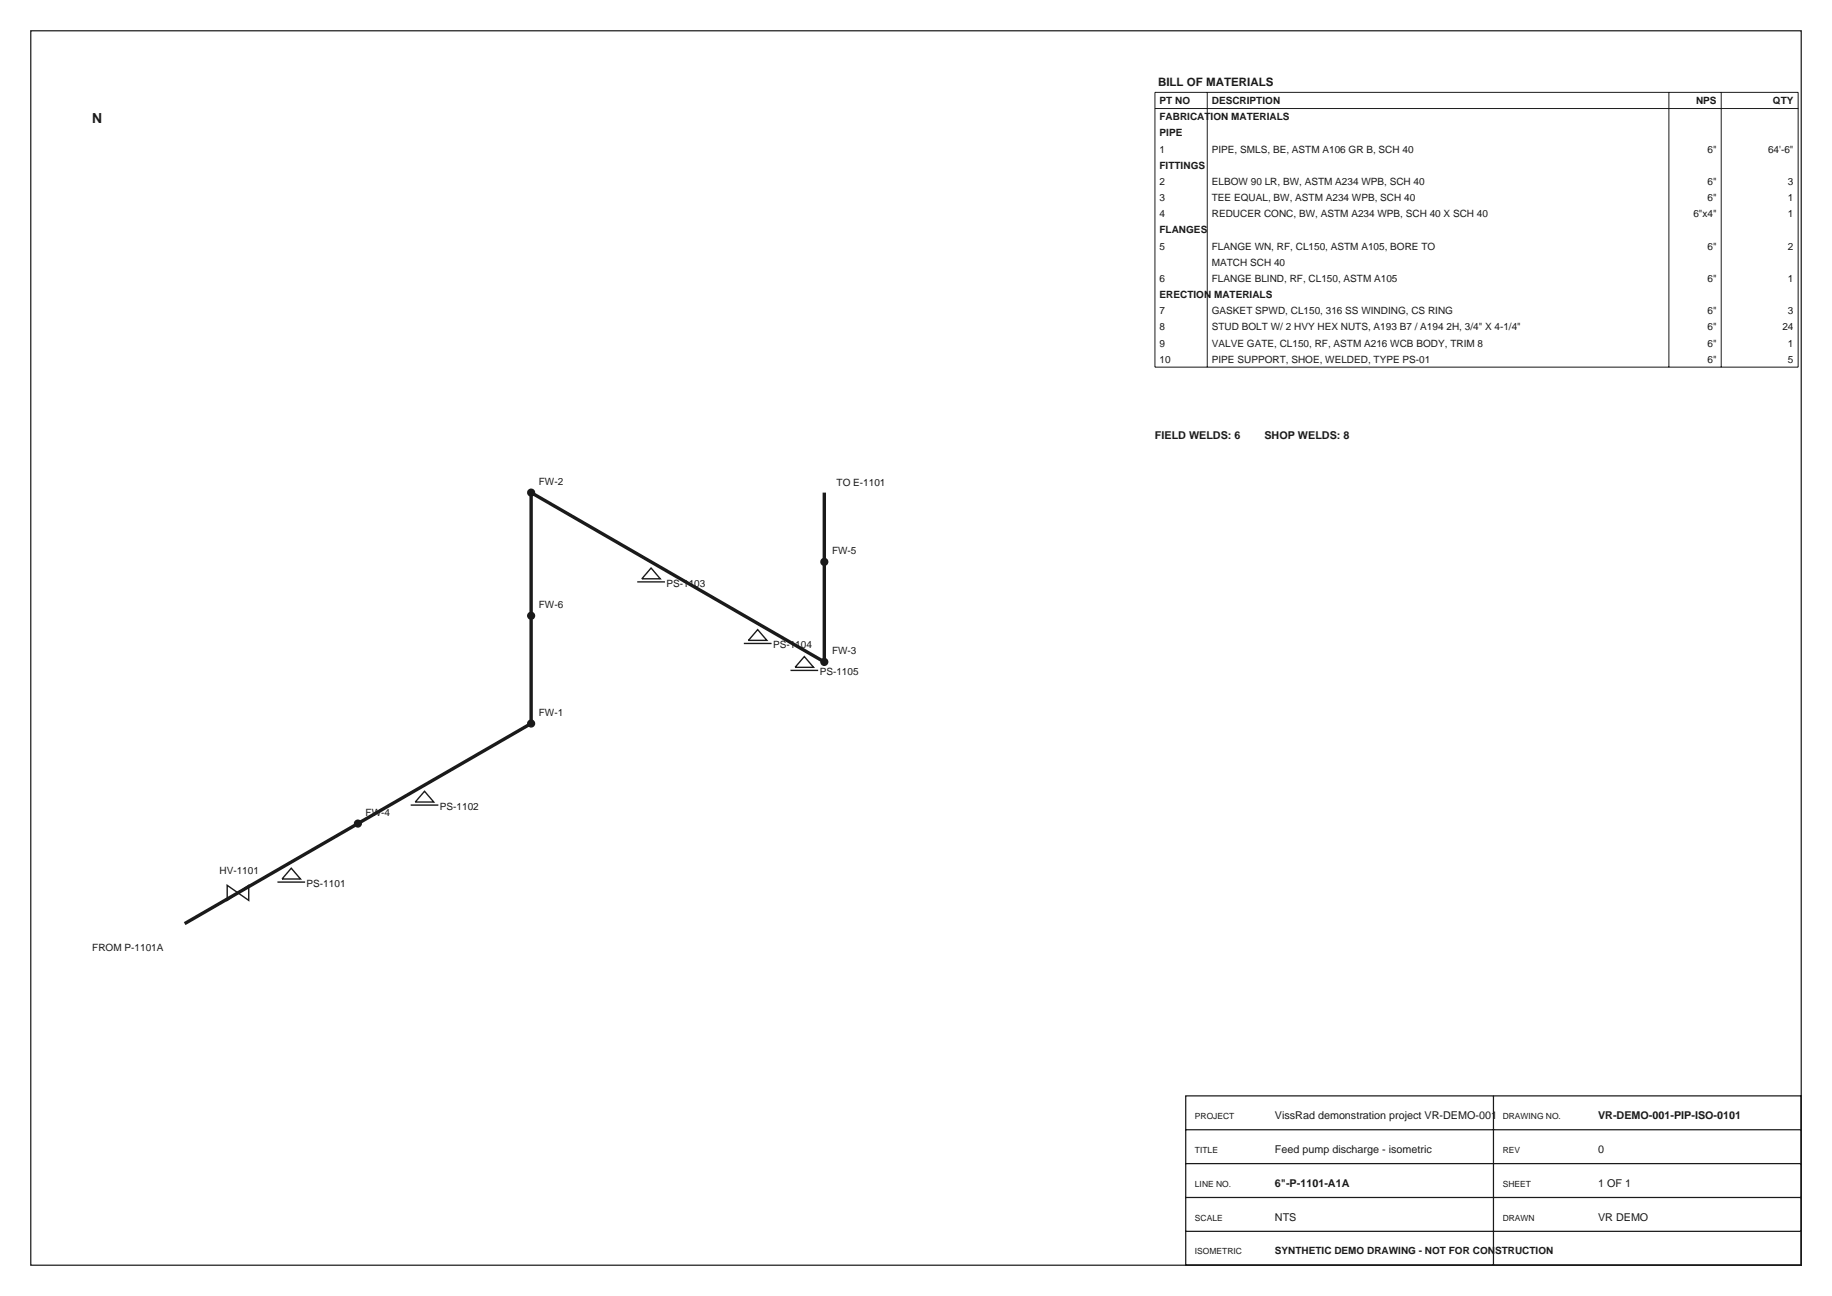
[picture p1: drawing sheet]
<svg xmlns="http://www.w3.org/2000/svg" width="420mm" height="297mm" viewBox="0 0 420 297" stroke-linecap="round" stroke-linejoin="round" font-family="sans-serif">
<defs><g id="words">
<text font-size="3.2" fill="#1a1a1a" x="21.2" y="28.2">N</text>
<text font-size="2.6" fill="#1a1a1a" x="265.5" y="19.8">BILL OF MATERIALS</text>
<g font-size="2.5" fill="#1a1a1a">
<text x="264.8" y="100.5">FIELD WELDS: 6</text>
<text x="289.9" y="100.5">SHOP WELDS: 8</text>
<text x="292.3" y="256.4">VissRad demonstration project VR-DEMO-001</text>
<text x="366.4" y="256.4">VR-DEMO-001-PIP-ISO-0101</text>
<text x="292.3" y="264.2">Feed pump discharge - isometric</text>
<text x="366.4" y="264.2">0</text>
<text x="292.3" y="272">6&quot;-P-1101-A1A</text>
<text x="366.4" y="272">1 OF 1</text>
<text x="292.3" y="279.7">NTS</text>
<text x="366.4" y="279.7">VR DEMO</text>
</g>
<g font-size="2.3" fill="#1a1a1a">
<text x="265.8" y="23.8">PT NO</text>
<text x="277.8" y="23.8">DESCRIPTION</text>
<text x="388.8" y="23.8">NPS</text>
<text x="406.5" y="23.8">QTY</text>
<text x="265.8" y="27.6">FABRICATION MATERIALS</text>
<text x="265.8" y="31.3">PIPE</text>
<text x="265.8" y="35">1</text>
<text x="277.8" y="35">PIPE, SMLS, BE, ASTM A106 GR B, SCH 40</text>
<text x="391.5" y="35">6&quot;</text>
<text x="405.3" y="35">64'-6&quot;</text>
<text x="265.8" y="38.7">FITTINGS</text>
<text x="265.8" y="42.4">2</text>
<text x="265.8" y="46.1">3</text>
<text x="277.8" y="42.4">ELBOW 90 LR, BW, ASTM A234 WPB, SCH 40</text>
<text x="277.8" y="46.1">TEE EQUAL, BW, ASTM A234 WPB, SCH 40</text>
<text x="391.5" y="42.4">6&quot;</text>
<text x="391.5" y="46.1">6&quot;</text>
<text x="409.9" y="42.4">3</text>
<text x="409.9" y="46.1">1</text>
<text x="265.8" y="49.8">4</text>
<text x="265.8" y="53.5">FLANGES</text>
<text x="277.8" y="49.8">REDUCER CONC, BW, ASTM A234 WPB, SCH 40 X SCH 40</text>
<text x="388.2" y="49.8">6&quot;x4&quot;</text>
<text x="409.9" y="49.8">1</text>
<text x="265.8" y="57.2">5</text>
<text x="277.8" y="57.2">FLANGE WN, RF, CL150, ASTM A105, BORE TO</text>
<text x="391.5" y="57.2">6&quot;</text>
<text x="409.9" y="57.2">2</text>
<text x="265.8" y="64.6">6</text>
<text x="277.8" y="60.9">MATCH SCH 40</text>
<text x="277.8" y="64.6">FLANGE BLIND, RF, CL150, ASTM A105</text>
<text x="391.5" y="64.6">6&quot;</text>
<text x="409.9" y="64.6">1</text>
<text x="265.8" y="68.3">ERECTION MATERIALS</text>
<text x="265.8" y="72">7</text>
<text x="265.8" y="75.7">8</text>
<text x="277.8" y="72">GASKET SPWD, CL150, 316 SS WINDING, CS RING</text>
<text x="277.8" y="75.7">STUD BOLT W/ 2 HVY HEX NUTS, A193 B7 / A194 2H, 3/4&quot; X 4-1/4&quot;</text>
<text x="391.5" y="72">6&quot;</text>
<text x="391.5" y="75.7">6&quot;</text>
<text x="408.6" y="75.7">24</text>
<text x="409.9" y="72">3</text>
<text x="265.8" y="79.4">9</text>
<text x="265.8" y="83.1">10</text>
<text x="277.8" y="79.4">VALVE GATE, CL150, RF, ASTM A216 WCB BODY, TRIM 8</text>
<text x="277.8" y="83.1">PIPE SUPPORT, SHOE, WELDED, TYPE PS-01</text>
<text x="391.5" y="79.4">6&quot;</text>
<text x="391.5" y="83.1">6&quot;</text>
<text x="409.9" y="79.4">1</text>
<text x="409.9" y="83.1">5</text>
<text x="123.5" y="111.1">FW-2</text>
<text x="191.8" y="111.5">TO E-1101</text>
<text x="190.7" y="127">FW-5</text>
<text x="152.8" y="134.4">PS-1103</text>
<text x="123.5" y="139.3">FW-6</text>
<text x="177.2" y="148.5">PS-1104</text>
<text x="190.7" y="149.9">FW-3</text>
<text x="187.9" y="154.7">PS-1105</text>
<text x="123.5" y="164">FW-1</text>
<text x="100.9" y="185.6">PS-1102</text>
<text x="83.8" y="187">FW-4</text>
<text x="50.3" y="200.4">HV-1101</text>
<text x="70.3" y="203.2">PS-1101</text>
<text x="21.2" y="218">FROM P-1101A</text>
<text x="292.3" y="287.5">SYNTHETIC DEMO DRAWING - NOT FOR CONSTRUCTION</text>
</g>
<g font-size="1.9" fill="#1a1a1a">
<text x="273.9" y="256.4">PROJECT</text>
<text x="344.5" y="256.4">DRAWING NO.</text>
<text x="273.9" y="264.2">TITLE</text>
<text x="344.5" y="264.2">REV</text>
<text x="273.9" y="272">LINE NO.</text>
<text x="344.5" y="272">SHEET</text>
<text x="273.9" y="279.7">SCALE</text>
<text x="344.5" y="279.7">DRAWN</text>
<text x="273.9" y="287.5">ISOMETRIC</text>
</g>
</g></defs>
<path d="M7.1 7.1h405.8v282.8h-405.8zM271.8 251.1h141.1v38.8h-141.1zM271.8 258.9h141.1M342.4 251.1v38.8zM271.8 266.7h141.1M271.8 274.4h141.1M271.8 282.2h141.1" fill="none" stroke="#1a1a1a" stroke-width=".28"/>
<path d="M189 112.9v38.8l-67.2-38.8v52.9l-79.5 45.9" fill="none" stroke="#1a1a1a" stroke-width=".78" stroke-linecap="butt"/>
<path d="M146.1 133.3h6.3M149.3 130.2l2.1 2.4h-4.3zM170.5 147.5h6.4M173.7 144.3l2.1 2.5h-4.2zM181.2 153.6h6.4M184.4 150.5l2.1 2.4h-4.2zM66.8 199l2.1 2.4h-4.2zM94.2 184.5h6.3M97.3 181.3l2.1 2.5h-4.2zM52.1 202.9l4.9 3.4v-3.4l-4.9 3.4zM63.6 202.1h6.3" fill="none" stroke="#1a1a1a" stroke-width=".32"/>
<path d="M121 165.8a.78 .78 0 0 0 1.5 0 .78 .78 0 0 0-1.5 0zM121 112.9a.78 .78 0 0 0 1.5 0 .78 .78 0 0 0-1.5 0zM188.2 151.7a.8 .8 0 0 0 1.6 0 .8 .8 0 0 0-1.6 0zM81.3 188.7a.78 .78 0 0 0 1.5 0 .78 .78 0 0 0-1.5 0zM188.2 128.8a.8 .8 0 0 0 1.6 0 .8 .8 0 0 0-1.6 0zM121 141.1a.78 .78 0 0 0 1.5 0 .78 .78 0 0 0-1.5 0z" fill="#1a1a1a" stroke="#1a1a1a" stroke-width=".32"/>
<path d="M264.8 24.9h147.4M276.8 21.2v62.9M382.6 21.2v62.9M394.6 21.2v62.9M412.2 21.2v62.9zM412.2 21.2h-147.4v62.9h147.4" fill="none" stroke="#1a1a1a" stroke-width=".23"/>
<use href="#words"/>
</svg>
